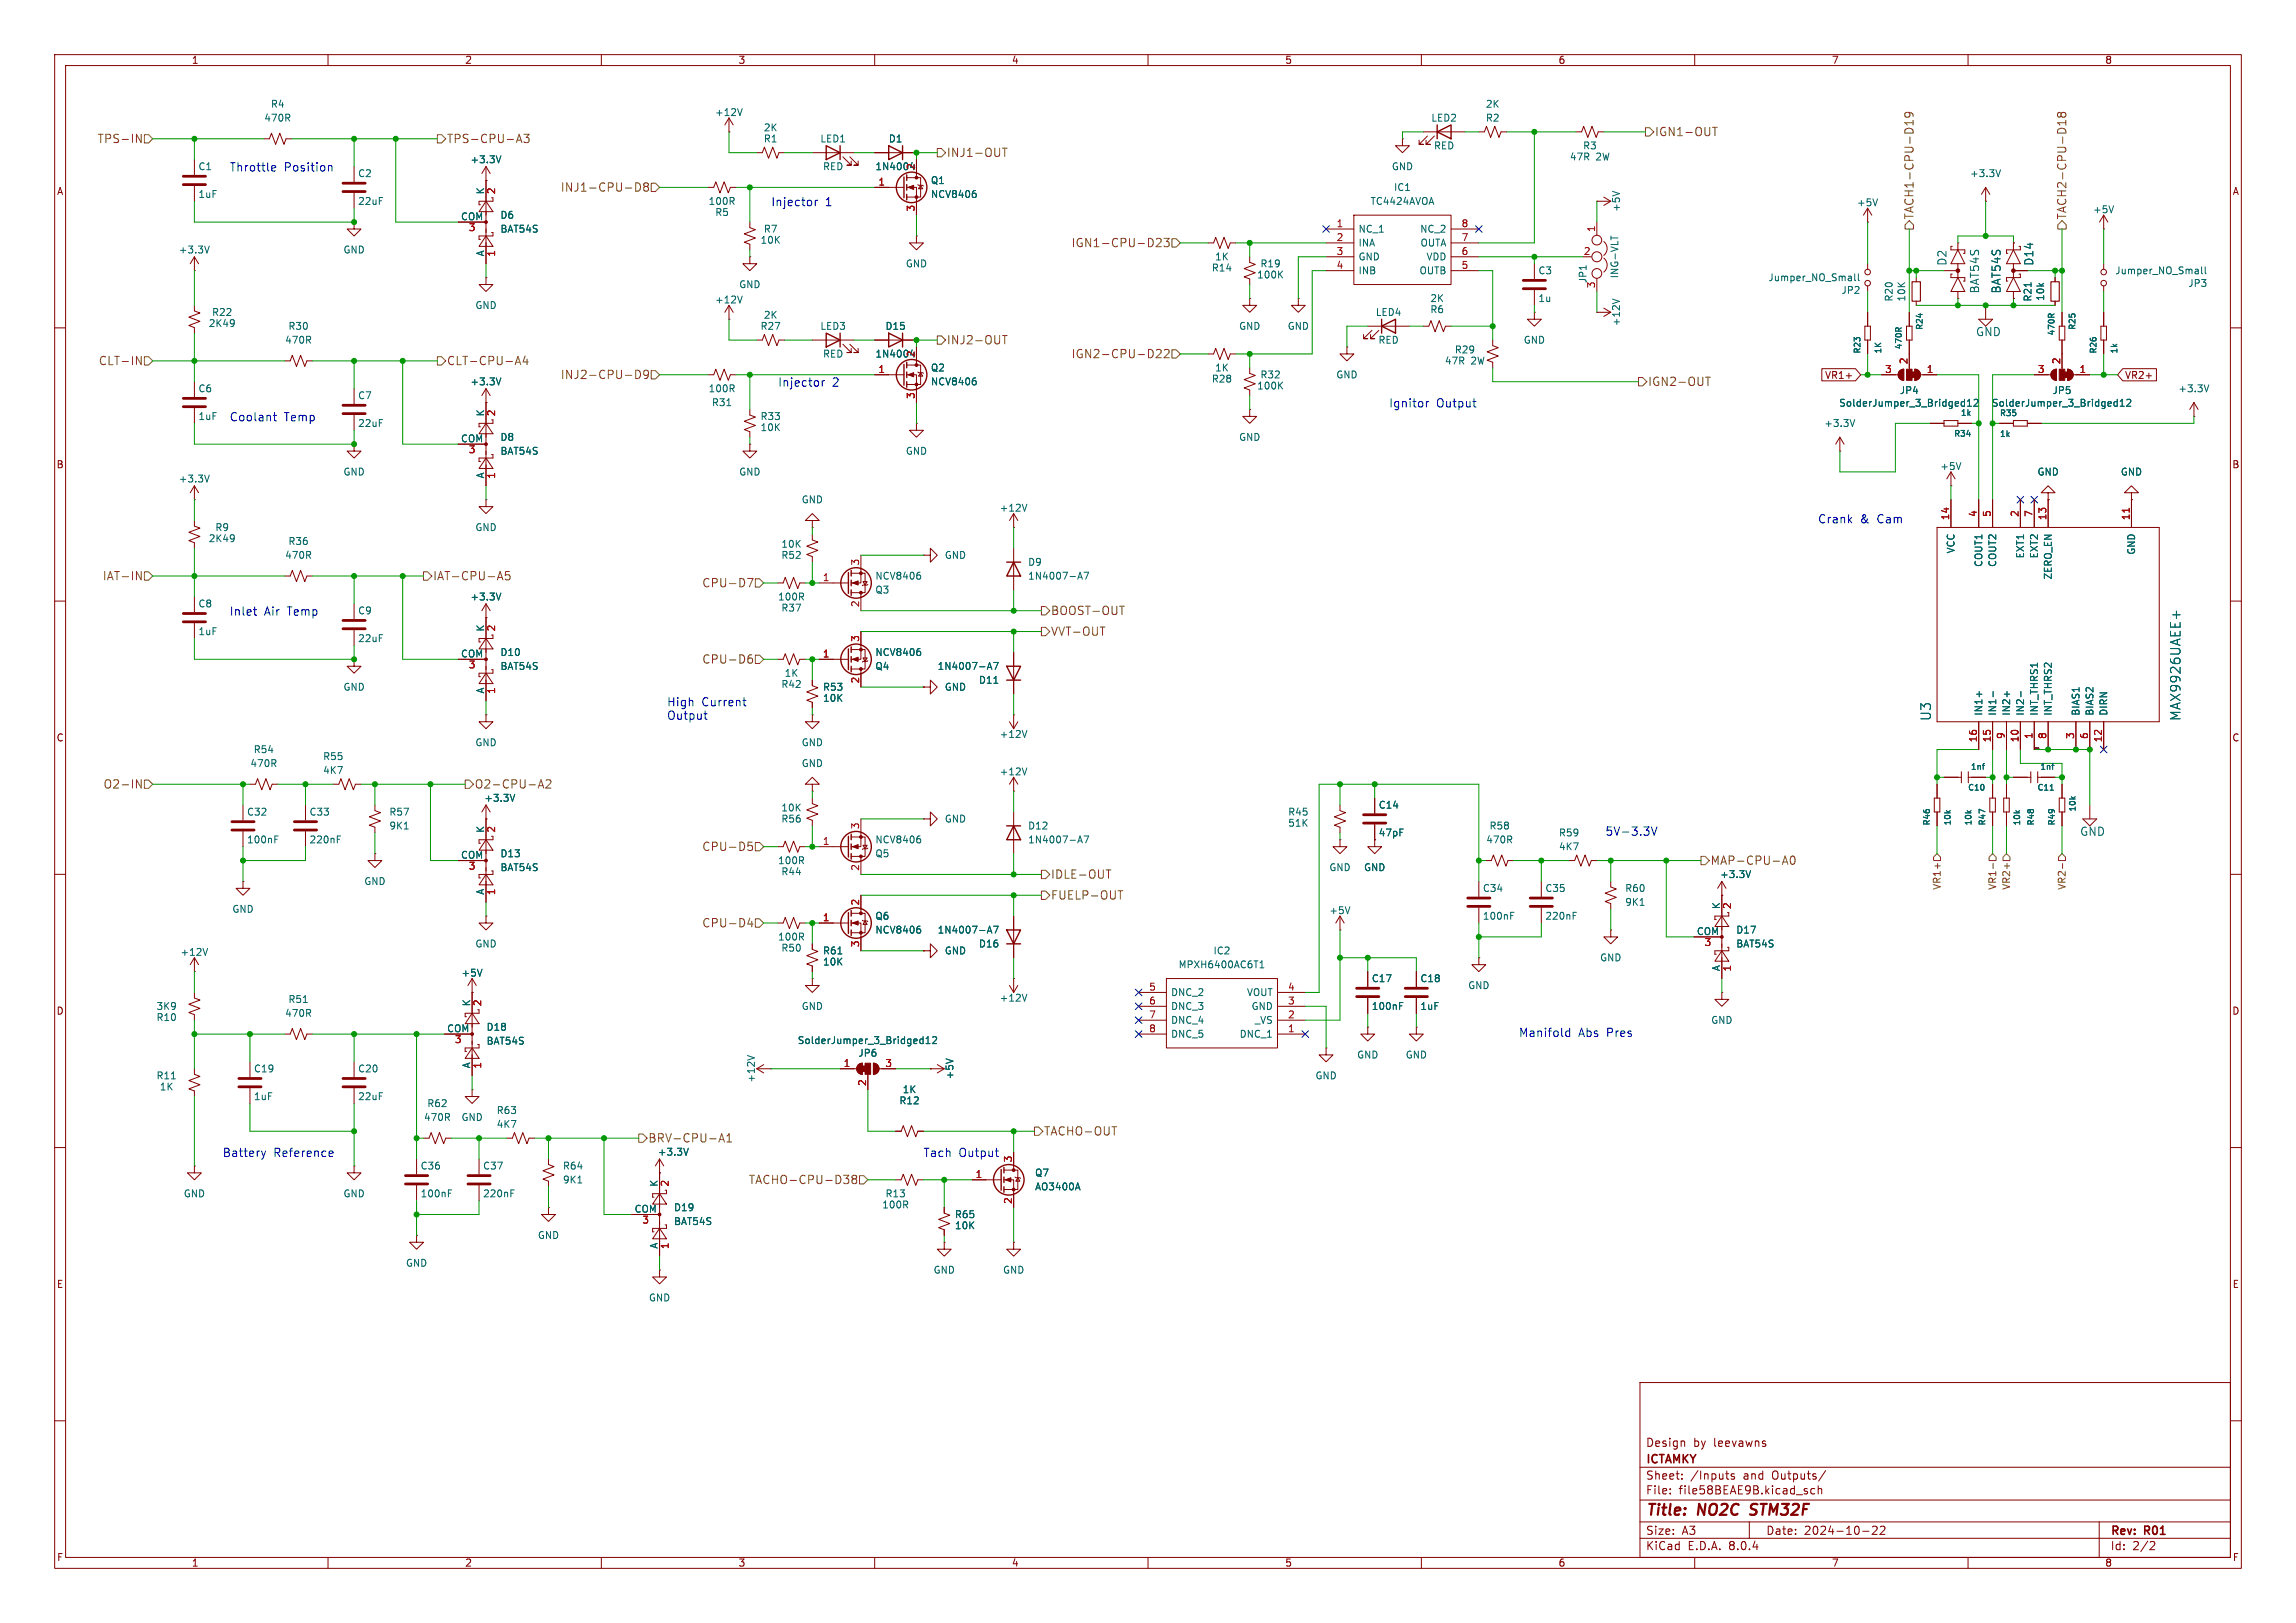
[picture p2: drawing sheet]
<svg xmlns="http://www.w3.org/2000/svg" width="420mm" height="297mm" viewBox="0 0 420 297" stroke-linecap="round" stroke-linejoin="round" font-family="sans-serif">
<defs><g id="words">
<g font-size="2.8" fill="#840000">
<text x="301" y="277.9">Title:</text>
<text x="310.6" y="277.9">NO2C</text>
<text x="321.1" y="277.9">STM32F</text>
</g>
<g font-size="2.4" fill="#006464">
<text x="353.4" y="132" transform="rotate(-90 353.4 132)">U3</text>
<text x="399.1" y="132" transform="rotate(-90 399.1 132)">MAX9926UAEE+</text>
</g>
<g font-size="2.1" fill="#725600">
<text x="17.8" y="26.4">TPS-IN</text>
<text x="81.7" y="26.4">TPS-CPU-A3</text>
<text x="173.1" y="28.9">INJ1-OUT</text>
<text x="302.6" y="25.1">IGN1-OUT</text>
<text x="102.5" y="35.3">INJ1-CPU-D8</text>
<text x="350.2" y="40.3" transform="rotate(-90 350.2 40.3)">TACH1-CPU-D19</text>
<text x="378.2" y="40.3" transform="rotate(-90 378.2 40.3)">TACH2-CPU-D18</text>
<text x="196" y="45.4">IGN1-CPU-D23</text>
<text x="173.1" y="63.2">INJ2-OUT</text>
<text x="196" y="65.8">IGN2-CPU-D22</text>
<text x="18" y="67">CLT-IN</text>
<text x="81.7" y="67">CLT-CPU-A4</text>
<text x="102.5" y="69.6">INJ2-CPU-D9</text>
<text x="301.4" y="70.8">IGN2-OUT</text>
<text x="18.7" y="106.4">IAT-IN</text>
<text x="79.1" y="106.4">IAT-CPU-A5</text>
<text x="128.4" y="107.7">CPU-D7</text>
<text x="192.1" y="112.8">BOOST-OUT</text>
<text x="192.1" y="116.6">VVT-OUT</text>
<text x="128.4" y="121.6">CPU-D6</text>
<text x="18.9" y="144.5">O2-IN</text>
<text x="86.7" y="144.5">O2-CPU-A2</text>
<text x="128.4" y="155.9">CPU-D5</text>
<text x="192.1" y="161">IDLE-OUT</text>
<text x="312.8" y="158.5">MAP-CPU-A0</text>
<text x="192.1" y="164.8">FUELP-OUT</text>
<text x="128.4" y="169.9">CPU-D4</text>
<text x="118.5" y="209.3">BRV-CPU-A1</text>
<text x="190.9" y="208">TACHO-OUT</text>
<text x="136.9" y="216.9">TACHO-CPU-D38</text>
</g>
<g font-size="2.1" fill="#0000c2">
<text x="41.9" y="31.5">Throttle</text>
<text x="51.9" y="31.5">Position</text>
<text x="141" y="37.9">Injector</text>
<text x="150.9" y="37.9">1</text>
<text x="142.2" y="70.9">Injector</text>
<text x="152.2" y="70.9">2</text>
<text x="41.9" y="77.2">Coolant</text>
<text x="51.9" y="77.2">Temp</text>
<text x="254" y="74.7">Ignitor</text>
<text x="262.7" y="74.7">Output</text>
<text x="332.5" y="96">Crank</text>
<text x="340.3" y="96">&amp;</text>
<text x="343.5" y="96">Cam</text>
<text x="41.9" y="112.8">Inlet</text>
<text x="48.3" y="112.8">Air</text>
<text x="52.6" y="112.8">Temp</text>
<text x="121.9" y="129.4">High</text>
<text x="121.9" y="131.8">Output</text>
<text x="128.3" y="129.4">Current</text>
<text x="293.6" y="153.1">5V-3.3V</text>
<text x="277.8" y="190">Manifold</text>
<text x="288.7" y="190">Abs</text>
<text x="294" y="190">Pres</text>
<text x="40.6" y="211.8">Battery</text>
<text x="50" y="211.8">Reference</text>
<text x="168.9" y="211.8">Tach</text>
<text x="175.4" y="211.8">Output</text>
</g>
<g font-size="2.1" fill="#006464">
<text x="356.3" y="48.7" transform="rotate(-90 356.3 48.7)">D2</text>
<text x="362.2" y="53.8" transform="rotate(-90 362.2 53.8)">BAT54S</text>
<text x="366.2" y="53.8" transform="rotate(-90 366.2 53.8)">BAT54S</text>
<text x="372.1" y="48.7" transform="rotate(-90 372.1 48.7)">D14</text>
<text x="361.4" y="61.7">GND</text>
<text x="380.4" y="153.2">GND</text>
</g>
<g font-size="2.1" fill="#840000">
<text x="301" y="268.2">ICTAMKY</text>
<text x="301" y="265">Design</text>
<text x="309.7" y="265">by</text>
<text x="313.5" y="265">leevawns</text>
<text x="301" y="273.7">File:</text>
<text x="301" y="271">Sheet:</text>
<text x="307.1" y="273.7">file58BEAE9B.kicad_sch</text>
<text x="309.2" y="271">/Inputs</text>
<text x="318.9" y="271">and</text>
<text x="324.3" y="271">Outputs/</text>
<text x="301" y="281.1">Size:</text>
<text x="307.6" y="281.1">A3</text>
<text x="323" y="281.1">Date:</text>
<text x="330" y="281.1">2024-10-22</text>
<text x="386" y="281.3">Rev:</text>
<text x="392.4" y="281.3">R01</text>
<text x="301" y="283.9">KiCad</text>
<text x="308.7" y="283.9">E.D.A.</text>
<text x="316.3" y="283.9">8.0.4</text>
<text x="386" y="283.9">Id:</text>
<text x="390.1" y="283.9">2/2</text>
</g>
<g font-size="1.8" fill="#840000">
<text x="35" y="11.9">1</text>
<text x="85" y="11.9">2</text>
<text x="135" y="11.9">3</text>
<text x="185" y="11.9">4</text>
<text x="235" y="11.9">5</text>
<text x="285" y="11.9">6</text>
<text x="335" y="11.9">7</text>
<text x="385" y="11.9">8</text>
<text x="10.3" y="35.9">A</text>
<text x="408.3" y="35.9">A</text>
<text x="333.7" y="69.5">VR1+</text>
<text x="388.6" y="69.5">VR2+</text>
<text x="10.3" y="85.9">B</text>
<text x="408.2" y="85.9">B</text>
<text x="10.3" y="135.9">C</text>
<text x="408.2" y="135.9">C</text>
<text x="10.3" y="185.9">D</text>
<text x="408.2" y="185.9">D</text>
<text x="10.3" y="235.9">E</text>
<text x="408.3" y="235.9">E</text>
<text x="10.3" y="285.9">F</text>
<text x="35" y="286.9">1</text>
<text x="85" y="286.9">2</text>
<text x="135" y="286.9">3</text>
<text x="185" y="286.9">4</text>
<text x="235" y="286.9">5</text>
<text x="285" y="286.9">6</text>
<text x="335" y="286.9">7</text>
<text x="385" y="286.9">8</text>
<text x="408.3" y="285.9">F</text>
</g>
<g font-size="1.8" fill="#006464">
<text x="48.2" y="22.5">470R</text>
<text x="49.5" y="19.9">R4</text>
<text x="130.7" y="21.4">+12V</text>
<text x="261.7" y="22.5">LED2</text>
<text x="271.7" y="22.5">R2</text>
<text x="271.7" y="19.9">2K</text>
<text x="139.6" y="26.3">R1</text>
<text x="139.6" y="24.2">2K</text>
<text x="150" y="26.3">LED1</text>
<text x="162.5" y="26.3">D1</text>
<text x="262.2" y="27.5">RED</text>
<text x="287.1" y="29.6">47R</text>
<text x="289.5" y="27.5">R3</text>
<text x="291.9" y="29.6">2W</text>
<text x="36.2" y="31.3">C1</text>
<text x="65.4" y="32.6">C2</text>
<text x="86" y="30.1">+3.3V</text>
<text x="88.6" y="35.7" transform="rotate(-90 88.6 35.7)">K</text>
<text x="150.5" y="31.3">RED</text>
<text x="160" y="31.3">1N4004</text>
<text x="170.2" y="33.9">Q1</text>
<text x="254.5" y="31.3">GND</text>
<text x="254.9" y="35.2">IC1</text>
<text x="360.3" y="32.6">+3.3V</text>
<text x="36.2" y="36.4">1uF</text>
<text x="65.4" y="37.7">22uF</text>
<text x="84.2" y="40.4">COM</text>
<text x="91.4" y="40.2">D6</text>
<text x="129.5" y="37.7">100R</text>
<text x="130.7" y="39.7">R5</text>
<text x="170.2" y="36.4">NCV8406</text>
<text x="250.6" y="37.7">TC4424AVOA</text>
<text x="296.5" y="38.9" transform="rotate(-90 296.5 38.9)">+5V</text>
<text x="339.6" y="37.9">+5V</text>
<text x="382.8" y="39.2">+5V</text>
<text x="32.6" y="46.6">+3.3V</text>
<text x="62.7" y="46.6">GND</text>
<text x="88.6" y="47" transform="rotate(-90 88.6 47)">A</text>
<text x="91.4" y="42.8">BAT54S</text>
<text x="139" y="44.8">10K</text>
<text x="139.6" y="42.8">R7</text>
<text x="222.2" y="47.9">1K</text>
<text x="248.4" y="42.8">NC_1</text>
<text x="248.4" y="45.3">INA</text>
<text x="248.4" y="47.9">GND</text>
<text x="259.7" y="42.8">NC_2</text>
<text x="259.7" y="45.3">OUTA</text>
<text x="260.8" y="47.9">VDD</text>
<text x="135.1" y="52.9">GND</text>
<text x="165.6" y="49.1">GND</text>
<text x="221.6" y="49.9">R14</text>
<text x="229.9" y="51.2">100K</text>
<text x="230.5" y="49.1">R19</text>
<text x="248.4" y="50.4">INB</text>
<text x="259.6" y="50.4">OUTB</text>
<text x="281.3" y="50.4">C3</text>
<text x="290.4" y="51.9" transform="rotate(-90 290.4 51.9)">JP1</text>
<text x="291.8" y="52.8" transform="rotate(-90 291.8 52.8)">3</text>
<text x="296.2" y="51" transform="rotate(-90 296.2 51)">ING-VLT</text>
<text x="323.4" y="51.7">Jumper_NO_Small</text>
<text x="336.8" y="54">JP2</text>
<text x="386.8" y="50.4">Jumper_NO_Small</text>
<text x="400.2" y="52.7">JP3</text>
<text x="38.7" y="58">R22</text>
<text x="86.9" y="56.7">GND</text>
<text x="130.7" y="55.7">+12V</text>
<text x="139.6" y="58.5">2K</text>
<text x="251.6" y="58">LED4</text>
<text x="261.5" y="57.5">R6</text>
<text x="261.5" y="55.5">2K</text>
<text x="281.3" y="55.5">1u</text>
<text x="296.5" y="59.8" transform="rotate(-90 296.5 59.8)">+12V</text>
<text x="346.4" y="55.3" transform="rotate(-90 346.4 55.3)">R20</text>
<text x="348.7" y="55.3" transform="rotate(-90 348.7 55.3)">10K</text>
<text x="371.8" y="55.3" transform="rotate(-90 371.8 55.3)">R21</text>
<text x="374.1" y="55.2" transform="rotate(-90 374.1 55.2)">10k</text>
<text x="38.1" y="60">2K49</text>
<text x="52.1" y="63.1">470R</text>
<text x="52.7" y="60.6">R30</text>
<text x="139" y="60.6">R27</text>
<text x="150" y="60.6">LED3</text>
<text x="150.5" y="65.6">RED</text>
<text x="160" y="65.6">1N4004</text>
<text x="161.9" y="60.6">D15</text>
<text x="226.6" y="60.6">GND</text>
<text x="235.5" y="60.6">GND</text>
<text x="252.1" y="63.1">RED</text>
<text x="266" y="64.9">R29</text>
<text x="278.6" y="63.1">GND</text>
<text x="36.2" y="72">C6</text>
<text x="86" y="70.7">+3.3V</text>
<text x="129.5" y="72">100R</text>
<text x="170.2" y="70.7">NCV8406</text>
<text x="170.2" y="68.2">Q2</text>
<text x="221.6" y="70.2">R28</text>
<text x="222.2" y="68.2">1K</text>
<text x="229.9" y="71.5">100K</text>
<text x="230.5" y="69.4">R32</text>
<text x="244.3" y="69.4">GND</text>
<text x="264.2" y="66.9">47R</text>
<text x="269.1" y="66.9">2W</text>
<text x="398.4" y="72">+3.3V</text>
<text x="36.2" y="77.1">1uF</text>
<text x="65.4" y="73.3">C7</text>
<text x="88.6" y="76.3" transform="rotate(-90 88.6 76.3)">K</text>
<text x="130.1" y="74.5">R31</text>
<text x="139" y="77.1">R33</text>
<text x="336.3" y="74.6">SolderJumper_3_Bridged12</text>
<text x="347.4" y="72.3">JP4</text>
<text x="364.3" y="74.6">SolderJumper_3_Bridged12</text>
<text x="375.4" y="72.3">JP5</text>
<text x="65.4" y="78.3">22uF</text>
<text x="84.2" y="81">COM</text>
<text x="91.4" y="80.9">D8</text>
<text x="91.4" y="83.4">BAT54S</text>
<text x="139" y="79.1">10K</text>
<text x="165.6" y="83.4">GND</text>
<text x="226.6" y="80.9">GND</text>
<text x="333.6" y="78.3">+3.3V</text>
<text x="32.6" y="88.5">+3.3V</text>
<text x="62.7" y="87.2">GND</text>
<text x="88.6" y="87.6" transform="rotate(-90 88.6 87.6)">A</text>
<text x="135.1" y="87.2">GND</text>
<text x="354.8" y="86.2">+5V</text>
<text x="372.6" y="87.2">GND</text>
<text x="387.9" y="87.2">GND</text>
<text x="146.6" y="92.3">GND</text>
<text x="182.8" y="93.8">+12V</text>
<text x="38.1" y="99.4">2K49</text>
<text x="39.3" y="97.4">R9</text>
<text x="52.7" y="99.9">R36</text>
<text x="86.9" y="97.4">GND</text>
<text x="142.8" y="100.4">10K</text>
<text x="357.7" y="101.4" transform="rotate(-90 357.7 101.4)">VCC</text>
<text x="390.8" y="101.6" transform="rotate(-90 390.8 101.6)">GND</text>
<text x="52.1" y="102.5">470R</text>
<text x="142.8" y="102.5">R52</text>
<text x="160" y="106.3">NCV8406</text>
<text x="172.7" y="102.5">GND</text>
<text x="188" y="103.7">D9</text>
<text x="188" y="106.3">1N4007-A7</text>
<text x="362.8" y="103.8" transform="rotate(-90 362.8 103.8)">COUT1</text>
<text x="365.4" y="103.8" transform="rotate(-90 365.4 103.8)">COUT2</text>
<text x="370.4" y="102.3" transform="rotate(-90 370.4 102.3)">EXT1</text>
<text x="373" y="102.3" transform="rotate(-90 373 102.3)">EXT2</text>
<text x="375.5" y="106.1" transform="rotate(-90 375.5 106.1)">ZERO_EN</text>
<text x="36.2" y="111.4">C8</text>
<text x="65.4" y="112.6">C9</text>
<text x="86" y="110.1">+3.3V</text>
<text x="142.2" y="110.1">100R</text>
<text x="142.8" y="112.1">R37</text>
<text x="160" y="108.8">Q3</text>
<text x="36.2" y="116.4">1uF</text>
<text x="65.4" y="117.7">22uF</text>
<text x="88.6" y="115.7" transform="rotate(-90 88.6 115.7)">K</text>
<text x="84.2" y="120.4">COM</text>
<text x="91.4" y="122.8">BAT54S</text>
<text x="91.4" y="120.2">D10</text>
<text x="143.4" y="124.1">1K</text>
<text x="160" y="120.2">NCV8406</text>
<text x="160" y="122.8">Q4</text>
<text x="171.4" y="122.8">1N4007-A7</text>
<text x="179" y="125.3">D11</text>
<text x="62.7" y="126.6">GND</text>
<text x="88.6" y="127" transform="rotate(-90 88.6 127)">A</text>
<text x="142.8" y="126.1">R42</text>
<text x="150.5" y="126.6">R53</text>
<text x="150.5" y="128.6">10K</text>
<text x="172.7" y="126.6">GND</text>
<text x="362.8" y="131.1" transform="rotate(-90 362.8 131.1)">IN1+</text>
<text x="365.4" y="131.1" transform="rotate(-90 365.4 131.1)">IN1-</text>
<text x="367.9" y="131.1" transform="rotate(-90 367.9 131.1)">IN2+</text>
<text x="370.4" y="131.1" transform="rotate(-90 370.4 131.1)">IN2-</text>
<text x="373" y="131.1" transform="rotate(-90 373 131.1)">INT_THRS1</text>
<text x="375.5" y="131.1" transform="rotate(-90 375.5 131.1)">INT_THRS2</text>
<text x="380.6" y="131.1" transform="rotate(-90 380.6 131.1)">BIAS1</text>
<text x="383.1" y="131.1" transform="rotate(-90 383.1 131.1)">BIAS2</text>
<text x="385.7" y="131.1" transform="rotate(-90 385.7 131.1)">DIRN</text>
<text x="86.9" y="136.8">GND</text>
<text x="146.6" y="136.8">GND</text>
<text x="182.8" y="135.2">+12V</text>
<text x="45.7" y="140.6">470R</text>
<text x="46.3" y="138">R54</text>
<text x="59" y="139.3">R55</text>
<text x="59" y="141.8">4K7</text>
<text x="146.6" y="140.6">GND</text>
<text x="182.8" y="142.1">+12V</text>
<text x="45.1" y="149.5">C32</text>
<text x="56.5" y="149.5">C33</text>
<text x="71.1" y="149.5">R57</text>
<text x="88.5" y="146.9">+3.3V</text>
<text x="142.8" y="148.7">10K</text>
<text x="235.5" y="149.5">R45</text>
<text x="252.1" y="148.2">C14</text>
<text x="45.1" y="154.5">100nF</text>
<text x="56.5" y="154.5">220nF</text>
<text x="71.1" y="152">9K1</text>
<text x="88.6" y="152.5" transform="rotate(-90 88.6 152.5)">K</text>
<text x="142.8" y="150.7">R56</text>
<text x="160" y="154.5">NCV8406</text>
<text x="172.7" y="150.7">GND</text>
<text x="188" y="154.5">1N4007-A7</text>
<text x="188" y="152">D12</text>
<text x="235.5" y="151.5">51K</text>
<text x="252.1" y="153.3">47pF</text>
<text x="271.8" y="154.5">470R</text>
<text x="272.4" y="152">R58</text>
<text x="285.1" y="153.3">R59</text>
<text x="285.1" y="155.8">4K7</text>
<text x="84.2" y="157.2">COM</text>
<text x="91.4" y="159.6">BAT54S</text>
<text x="91.4" y="157.1">D13</text>
<text x="142.2" y="158.3">100R</text>
<text x="142.8" y="160.4">R44</text>
<text x="160" y="157.1">Q5</text>
<text x="243.1" y="159.6">GND</text>
<text x="249.4" y="159.6">GND</text>
<text x="314.6" y="160.9">+3.3V</text>
<text x="42.4" y="167.2">GND</text>
<text x="66.5" y="162.2">GND</text>
<text x="88.6" y="163.8" transform="rotate(-90 88.6 163.8)">A</text>
<text x="243.1" y="167.5">+5V</text>
<text x="271.2" y="163.4">C34</text>
<text x="282.6" y="163.4">C35</text>
<text x="297.2" y="163.4">R60</text>
<text x="297.2" y="166">9K1</text>
<text x="314.7" y="166.5" transform="rotate(-90 314.7 166.5)">K</text>
<text x="86.9" y="173.6">GND</text>
<text x="142.2" y="172.3">100R</text>
<text x="160" y="171">NCV8406</text>
<text x="160" y="168.5">Q6</text>
<text x="171.4" y="171">1N4007-A7</text>
<text x="179" y="173.6">D16</text>
<text x="271.2" y="168.5">100nF</text>
<text x="282.6" y="168.5">220nF</text>
<text x="310.3" y="171.2">COM</text>
<text x="317.5" y="171">D17</text>
<text x="317.5" y="173.6">BAT54S</text>
<text x="32.9" y="175.1">+12V</text>
<text x="84.3" y="178.9">+5V</text>
<text x="142.8" y="174.3">R50</text>
<text x="150.5" y="174.9">R61</text>
<text x="150.5" y="176.9">10K</text>
<text x="172.7" y="174.9">GND</text>
<text x="215.5" y="177.4">MPXH6400AC6T1</text>
<text x="221.9" y="174.9">IC2</text>
<text x="250.8" y="179.9">C17</text>
<text x="259.7" y="179.9">C18</text>
<text x="292.6" y="176.1">GND</text>
<text x="314.7" y="177.8" transform="rotate(-90 314.7 177.8)">A</text>
<text x="28.5" y="185">3K9</text>
<text x="52.7" y="183.7">R51</text>
<text x="86.1" y="184.3" transform="rotate(-90 86.1 184.3)">K</text>
<text x="146.6" y="185">GND</text>
<text x="182.8" y="183.5">+12V</text>
<text x="214.1" y="182.5">DNC_2</text>
<text x="214.1" y="185">DNC_3</text>
<text x="228" y="182.5">VOUT</text>
<text x="228.8" y="185">GND</text>
<text x="250.8" y="185">100nF</text>
<text x="259.7" y="185">1uF</text>
<text x="268.5" y="181.2">GND</text>
<text x="28.5" y="187">R10</text>
<text x="52.1" y="186.3">470R</text>
<text x="81.7" y="189">COM</text>
<text x="88.9" y="191.4">BAT54S</text>
<text x="88.9" y="188.8">D18</text>
<text x="145.8" y="191.3">SolderJumper_3_Bridged12</text>
<text x="214.1" y="187.6">DNC_4</text>
<text x="214.1" y="190.1">DNC_5</text>
<text x="226.7" y="190.1">DNC_1</text>
<text x="229.4" y="187.6">_VS</text>
<text x="312.9" y="187.6">GND</text>
<text x="28.5" y="197.7">R11</text>
<text x="46.4" y="196.4">C19</text>
<text x="65.4" y="196.4">C20</text>
<text x="86.1" y="195.6" transform="rotate(-90 86.1 195.6)">A</text>
<text x="156.9" y="193.6">JP6</text>
<text x="174.6" y="197.6" transform="rotate(-90 174.6 197.6)">+5V</text>
<text x="240.5" y="197.7">GND</text>
<text x="248.2" y="193.9">GND</text>
<text x="257" y="193.9">GND</text>
<text x="29.1" y="199.7">1K</text>
<text x="46.4" y="201.5">1uF</text>
<text x="65.4" y="201.5">22uF</text>
<text x="78.1" y="202.8">R62</text>
<text x="138.3" y="198.2" transform="rotate(-90 138.3 198.2)">+12V</text>
<text x="164.4" y="202.3">R12</text>
<text x="165" y="200.3">1K</text>
<text x="77.5" y="205.3">470R</text>
<text x="84.3" y="205.3">GND</text>
<text x="90.8" y="204.1">R63</text>
<text x="90.8" y="206.6">4K7</text>
<text x="76.8" y="214.2">C36</text>
<text x="88.3" y="214.2">C37</text>
<text x="102.9" y="214.2">R64</text>
<text x="120.2" y="211.7">+3.3V</text>
<text x="189.2" y="215.5">Q7</text>
<text x="33.5" y="219.3">GND</text>
<text x="62.7" y="219.3">GND</text>
<text x="76.8" y="219.3">100nF</text>
<text x="88.3" y="219.3">220nF</text>
<text x="102.9" y="216.8">9K1</text>
<text x="116" y="222">COM</text>
<text x="120.4" y="217.3" transform="rotate(-90 120.4 217.3)">K</text>
<text x="123.2" y="221.8">D19</text>
<text x="161.3" y="221.3">100R</text>
<text x="161.9" y="219.3">R13</text>
<text x="189.2" y="218">AO3400A</text>
<text x="98.3" y="226.9">GND</text>
<text x="123.2" y="224.4">BAT54S</text>
<text x="174.6" y="223.1">R65</text>
<text x="174.6" y="225.1">10K</text>
<text x="74.2" y="232">GND</text>
<text x="120.4" y="228.6" transform="rotate(-90 120.4 228.6)">A</text>
<text x="170.7" y="233.3">GND</text>
<text x="183.4" y="233.3">GND</text>
<text x="118.6" y="238.4">GND</text>
</g>
<g font-size="1.8" fill="#a90000">
<text x="90.9" y="35.6" transform="rotate(-90 90.9 35.6)">2</text>
<text x="160.6" y="34">1</text>
<text x="167.4" y="31.2" transform="rotate(-90 167.4 31.2)">2</text>
<text x="167.4" y="38.8" transform="rotate(-90 167.4 38.8)">3</text>
<text x="244.4" y="41.7">1</text>
<text x="267.3" y="41.7">8</text>
<text x="85.7" y="42.6">3</text>
<text x="90.9" y="47.1" transform="rotate(-90 90.9 47.1)">1</text>
<text x="244.4" y="44.2">2</text>
<text x="244.4" y="46.7">3</text>
<text x="267.3" y="46.7">6</text>
<text x="267.3" y="44.2">7</text>
<text x="289.6" y="46.7">2</text>
<text x="291.8" y="42.6" transform="rotate(-90 291.8 42.6)">1</text>
<text x="244.4" y="49.3">4</text>
<text x="267.3" y="49.3">5</text>
<text x="167.4" y="65.5" transform="rotate(-90 167.4 65.5)">2</text>
<text x="160.6" y="68.3">1</text>
<text x="344.7" y="68.3">3</text>
<text x="349" y="66.7" transform="rotate(-90 349 66.7)">2</text>
<text x="352.4" y="68.3">1</text>
<text x="372.7" y="68.3">3</text>
<text x="376.9" y="66.7" transform="rotate(-90 376.9 66.7)">2</text>
<text x="380.3" y="68.3">1</text>
<text x="90.9" y="76.3" transform="rotate(-90 90.9 76.3)">2</text>
<text x="167.4" y="73.1" transform="rotate(-90 167.4 73.1)">3</text>
<text x="85.7" y="83.3">3</text>
<text x="90.9" y="87.7" transform="rotate(-90 90.9 87.7)">1</text>
<text x="356.6" y="95.3" transform="rotate(-90 356.6 95.3)">14</text>
<text x="361.7" y="94.7" transform="rotate(-90 361.7 94.7)">4</text>
<text x="364.2" y="94.7" transform="rotate(-90 364.2 94.7)">5</text>
<text x="369.3" y="94.7" transform="rotate(-90 369.3 94.7)">2</text>
<text x="371.9" y="94.7" transform="rotate(-90 371.9 94.7)">7</text>
<text x="374.4" y="95.3" transform="rotate(-90 374.4 95.3)">13</text>
<text x="389.6" y="95.3" transform="rotate(-90 389.6 95.3)">11</text>
<text x="150.4" y="106.4">1</text>
<text x="157.2" y="103.6" transform="rotate(-90 157.2 103.6)">3</text>
<text x="157.2" y="111.2" transform="rotate(-90 157.2 111.2)">2</text>
<text x="90.9" y="115.6" transform="rotate(-90 90.9 115.6)">2</text>
<text x="157.2" y="117.5" transform="rotate(-90 157.2 117.5)">3</text>
<text x="85.7" y="122.6">3</text>
<text x="150.4" y="120.4">1</text>
<text x="157.2" y="125.2" transform="rotate(-90 157.2 125.2)">2</text>
<text x="90.9" y="127.1" transform="rotate(-90 90.9 127.1)">1</text>
<text x="361.7" y="135.9" transform="rotate(-90 361.7 135.9)">16</text>
<text x="364.2" y="135.9" transform="rotate(-90 364.2 135.9)">15</text>
<text x="366.8" y="135.3" transform="rotate(-90 366.8 135.3)">9</text>
<text x="369.3" y="135.9" transform="rotate(-90 369.3 135.9)">10</text>
<text x="371.9" y="135.3" transform="rotate(-90 371.9 135.3)">1</text>
<text x="374.4" y="135.3" transform="rotate(-90 374.4 135.3)">8</text>
<text x="379.5" y="135.3" transform="rotate(-90 379.5 135.3)">3</text>
<text x="382" y="135.3" transform="rotate(-90 382 135.3)">6</text>
<text x="384.6" y="135.9" transform="rotate(-90 384.6 135.9)">12</text>
<text x="90.9" y="152.5" transform="rotate(-90 90.9 152.5)">2</text>
<text x="150.4" y="154.7">1</text>
<text x="157.2" y="151.8" transform="rotate(-90 157.2 151.8)">3</text>
<text x="85.7" y="159.5">3</text>
<text x="157.2" y="159.5" transform="rotate(-90 157.2 159.5)">2</text>
<text x="90.9" y="163.9" transform="rotate(-90 90.9 163.9)">1</text>
<text x="157.2" y="165.8" transform="rotate(-90 157.2 165.8)">2</text>
<text x="316.9" y="166.4" transform="rotate(-90 316.9 166.4)">2</text>
<text x="150.4" y="168.7">1</text>
<text x="157.2" y="173.4" transform="rotate(-90 157.2 173.4)">3</text>
<text x="311.7" y="173.4">3</text>
<text x="316.9" y="177.9" transform="rotate(-90 316.9 177.9)">1</text>
<text x="88.3" y="184.2" transform="rotate(-90 88.3 184.2)">2</text>
<text x="210.1" y="181.4">5</text>
<text x="210.1" y="183.9">6</text>
<text x="235.5" y="183.9">3</text>
<text x="235.5" y="181.4">4</text>
<text x="83.1" y="191.2">3</text>
<text x="210.1" y="186.4">7</text>
<text x="210.1" y="189">8</text>
<text x="235.5" y="189">1</text>
<text x="235.5" y="186.4">2</text>
<text x="88.3" y="195.7" transform="rotate(-90 88.3 195.7)">1</text>
<text x="154.2" y="195.3">1</text>
<text x="161.9" y="195.3">3</text>
<text x="158.5" y="198.8" transform="rotate(-90 158.5 198.8)">2</text>
<text x="178.4" y="215.6">1</text>
<text x="185.2" y="212.8" transform="rotate(-90 185.2 212.8)">3</text>
<text x="122.6" y="217.2" transform="rotate(-90 122.6 217.2)">2</text>
<text x="185.2" y="220.4" transform="rotate(-90 185.2 220.4)">2</text>
<text x="117.4" y="224.2">3</text>
<text x="122.6" y="228.7" transform="rotate(-90 122.6 228.7)">1</text>
</g>
<g font-size="1.8" fill="#725600">
<text x="355.2" y="162.9" transform="rotate(-90 355.2 162.9)">VR1+</text>
<text x="365.4" y="162.9" transform="rotate(-90 365.4 162.9)">VR1-</text>
<text x="367.9" y="162.9" transform="rotate(-90 367.9 162.9)">VR2+</text>
<text x="378.1" y="162.9" transform="rotate(-90 378.1 162.9)">VR2-</text>
</g>
<g font-size="1.5" fill="#006464">
<text x="340.5" y="64.8" transform="rotate(-90 340.5 64.8)">R23</text>
<text x="344.3" y="64.8" transform="rotate(-90 344.3 64.8)">1K</text>
<text x="348.1" y="64" transform="rotate(-90 348.1 64)">470R</text>
<text x="351.9" y="60.5" transform="rotate(-90 351.9 60.5)">R24</text>
<text x="376" y="61.5" transform="rotate(-90 376 61.5)">470R</text>
<text x="379.8" y="60.5" transform="rotate(-90 379.8 60.5)">R25</text>
<text x="383.7" y="64.8" transform="rotate(-90 383.7 64.8)">R26</text>
<text x="387.5" y="64.8" transform="rotate(-90 387.5 64.8)">1k</text>
<text x="358.6" y="76.3">1k</text>
<text x="365.7" y="76.4">R35</text>
<text x="357.4" y="80.1">R34</text>
<text x="365.7" y="80.2">1k</text>
<text x="360.4" y="141.1">1nf</text>
<text x="373.1" y="141.1">1nf</text>
<text x="359.9" y="144.9">C10</text>
<text x="372.6" y="144.9">C11</text>
<text x="379.9" y="148.6" transform="rotate(-90 379.9 148.6)">10k</text>
<text x="353.2" y="151.2" transform="rotate(-90 353.2 151.2)">R46</text>
<text x="357" y="151.2" transform="rotate(-90 357 151.2)">10k</text>
<text x="360.8" y="151.2" transform="rotate(-90 360.8 151.2)">10k</text>
<text x="363.4" y="151.2" transform="rotate(-90 363.4 151.2)">R47</text>
<text x="369.7" y="151.2" transform="rotate(-90 369.7 151.2)">10k</text>
<text x="372.3" y="151.2" transform="rotate(-90 372.3 151.2)">R48</text>
<text x="376.1" y="151.2" transform="rotate(-90 376.1 151.2)">R49</text>
</g>
<text font-size=".4" fill="#0f0f0f" x="372.1" y="137.1">GND</text>
</g></defs>
<g fill="none" stroke="#840000" stroke-width=".18">
<path d="M10 10h400v277h-400zM12 12h396v273h-396zM60 10v2M110 10v2M160 10v2M210 10v2M260 10v2M310 10v2M360 10v2M35.6 29.2v2.8M35.6 34v2.8M48.3 25.4h1l.4-1 .7 2 .8-2 .7 2 .4-1h1"/>
<path d="M64.8 30.5v2.8M64.8 35.3v2.8M88.9 36.8l1.3 1.9h-2.6zM88.9 33h.1M88.9 30.5v17.8M88.9 30.5l-.8 1.3M88.9 30.5l.8 1.3M90.2 36.2v.6h-2.6v.7h.3M129.5 34.3h1.1l.3-1 .8 2 .8-2 .7 2 .4-1h1M133.3 24.1h.1M133.3 21.6v2.5M133.3 21.6l-.7 1.3"/>
<path d="M133.3 21.6l.8 1.3M138.4 27.9h1l.4-1 .8 2.1 .8-2.1 .7 2.1 .4-1.1h1M148.6 27.9h7.6M154.2 28.7l1.5 1.5h-.8h.8v-.7M155.4 28.7l1.6 1.5h-.8h.8v-.7M160 34.3h5.4M160 27.9h7.6M165.9 34.3h1.7v5.1M165.9 32.5h2.5v3.6h-2.5M167.6 29.2v3.3M167.9 33.8l.1 .1h.8l.1 .1M168.4 33.9l.4 .6h-.8z"/>
<path d="M247.6 39.4h17.8v12.7h-17.8zM256.5 25.4v1.3h1.3l-1.3 1.2-1.2-1.2h1.2M256.5 25.4h.1M260.3 24.1h7.7M261.1 24.9l-1.5 1.5h.7h-.7v-.7M262.4 24.9l-1.5 1.5h.7h-.7v-.7M270.5 24.1h1l.4-1 .8 2 .7-2 .8 2 .4-1h1M288.3 24.1h1l.4-1 .7 2 .8-2 .8 2 .4-1h1M292.1 36.8h.1M292.1 36.8h2.5M293.4 36.1l1.2 .7M294.6 36.8l-1.2 .8"/>
<path d="M341.6 38.1l-.7 1.3M341.6 38.1v2.5M341.6 38.1l.8 1.3M363.2 36.8h.1M363.2 34.3v2.5M363.2 34.3l-.7 1.3M363.2 34.3l.8 1.3M384.8 39.4v2.5M384.8 39.4l-.8 1.2M384.8 39.4l.8 1.2M10 60h2M35.6 49.5h.1"/>
<path d="M35.6 55.9v1l1 .4-2.1 .7 2.1 .8-2.1 .8 1.1 .3v1.1M35.6 47v2.5M35.6 47l-.8 1.3M35.6 47l.7 1.3M64.8 40.6v1.3h1.2l-1.2 1.3-1.3-1.3h1.3M64.8 40.6h.1M83.8 40.6h5.1M88.9 43.2l1.3 1.9h-2.6zM88.9 50.8v1.3h1.3l-1.3 1.2-1.3-1.2h1.3M88.9 50.8h.1M89.9 42.5h.3v.7h-2.6v.6h.3M133.3 58.4h.1"/>
<path d="M133.3 55.9l-.7 1.3M133.3 55.9v2.5M133.3 55.9l.8 1.3M137.2 47v1.3h1.2l-1.2 1.2-1.3-1.2h1.3M137.2 47h.1M137.2 40.6v1.1l1 .3-2.1 .8 2.1 .8-2.1 .7 1.1 .4v1M167.6 43.2v1.3h1.3l-1.3 1.2-1.2-1.2h1.2M167.6 43.2h.1M221 44.5h1l.4-1.1 .7 2.1 .8-2.1 .8 2.1 .3-1h1.1M228.6 54.6v1.3h1.3l-1.3 1.3-1.3-1.3h1.3M228.6 54.6h.1M228.6 47v1l1 .4-2 .7 2 .8-2 .8 1 .4v1"/>
<path d="M237.5 54.6v1.3h1.3l-1.3 1.3-1.3-1.3h1.3M237.5 54.6h.1M242.6 49.5h5M242.6 41.9h5M242.6 44.5h5M242.6 47h5M250.2 59.7h7.6M260.3 59.7h1.1l.3-1 .8 2 .8-2 .7 2 .4-1h1M265.4 49.5h5.1M265.4 41.9h5.1M265.4 44.5h5.1M265.4 47h5.1"/>
<path d="M280.7 57.2v1.2h1.2l-1.2 1.3-1.3-1.3h1.3M280.7 57.2h.1M280.7 48.3v2.8M280.7 53.1v2.8M292.1 57.2h.1M292.1 40.6v2.5M292.1 50.9v2.4M292.1 57.2h2.5M293.4 44.2a1.62 1.62 0 0 1 0 2.5M293.4 56.4l1.2 .8M293.4 47.2a1.63 1.63 0 0 1 0 2.6M294.6 57.2l-1.2 .7"/>
<path d="M341.1 59.7h1v2.5h-1zM341.6 40.6h.1M341.6 48.3v1M341.6 52.3v1M341.6 57.2v2.5M348.7 59.7h1.1v2.5h-1.1zM349.2 57.2v2.5M350.5 50.8v.8M350.5 55.1v.8M355.6 49.5h2.5M357.1 50.2h-.2v.6h2.5v.6h-.2M357.1 45.1h-.2v.6h2.5v.7h-.2"/>
<path d="M358.1 54.6h.1M358.1 44.5h.1M358.1 44.5v1.2M358.1 48.3v2.5M358.1 53.3v1.3M358.1 50.8l1.3 2.5h-2.5zM358.1 45.7l1.3 2.6h-2.5zM361.9 58.4h2.6l-1.3 1.3zM363.2 55.9v2.5M368.3 54.6h.1M368.3 44.5h.1M368.3 44.5v1.2"/>
<path d="M368.3 48.3v2.5M368.3 53.3v1.3M368.3 50.8l1.3 2.5h-2.6zM368.3 45.7l1.3 2.6h-2.6zM368.3 49.5h2.5M369.3 50.2h.3v.6h-2.6v.6h.3M369.3 45.1h.3v.6h-2.6v.7h.3M375.9 50.8v.8M375.9 55.1v.8M376.7 59.7h1v2.5h-1zM377.2 57.2v2.5M384.3 59.7h1v2.5h-1z"/>
<path d="M384.8 41.9h.1M384.8 48.3v1M384.8 52.3v1M384.8 57.2v2.5M408 60h2M35.6 69.9v2.7M35.6 74.7v2.8M52.1 66h1l.4-1 .7 2.1 .8-2.1 .8 2.1 .3-1.1h1M64.8 71.1v2.8M64.8 75.9v2.8M88.9 77.5l1.3 1.9h-2.6zM88.9 73.7h.1"/>
<path d="M88.9 71.1v17.8M88.9 71.1l-.8 1.3M88.9 71.1l.8 1.3M90.2 76.8v.7h-2.6v.6h.3M129.5 68.6h1.1l.3-1 .8 2 .8-2 .7 2 .4-1h1M137.2 74.9v1l1 .4-2.1 .8 2.1 .8-2.1 .7 1.1 .4v1M138.4 62.2h1l.4-1 .8 2 .8-2 .7 2 .4-1h1M148.6 62.2h7.6M154.2 63l1.5 1.5h-.8h.8v-.7M155.4 63l1.6 1.5h-.8h.8v-.7M160 68.6h5.4M160 62.2h7.6"/>
<path d="M165.9 68.6h1.7v5.1M165.9 66.8h2.5v3.6h-2.5M167.6 77.5v1.2h1.3l-1.3 1.3-1.2-1.3h1.2M167.6 77.5h.1M167.6 63.5v3.3M167.9 68.1l.1 .1h.8l.1 .1M168.4 68.2l.4 .6h-.8zM221 64.8h1l.4-1 .7 2 .8-2 .8 2 .3-1h1.1M228.6 74.9v1.3h1.3l-1.3 1.3-1.3-1.3h1.3M228.6 74.9h.1M228.6 67.3v1l1 .4-2 .8 2 .7-2 .8 1 .4v1M246.4 63.5v1.3h1.2l-1.2 1.2-1.3-1.2h1.3"/>
<path d="M246.4 63.5h.1M251 60.5l-1.6 1.5h.8h-.8v-.8M252.2 60.5l-1.5 1.5h.8h-.8v-.8M273 62.2v1l1.1 .4-2.1 .8 2.1 .8-2.1 .7 1 .4v1M333.3 67.5h6.1l1 1.1-1 1.1h-6.1zM341.6 62.2v2.6M344.2 68.6h3M347.5 67.9l.7-.3v2a1.02 1.02 0 0 1-.9-.6 1.02 1.02 0 0 1 .2-1.1zM349.2 62.2v5.4M350.3 67.6a1.02 1.02 0 0 1 1 1 1.02 1.02 0 0 1-1 1zM351.3 68.6h3M353.1 77.5h2.5"/>
<path d="M355.6 77h2.5v1h-2.5zM358.1 77.5h2.6M365.8 77.5h2.5M368.3 77h2.5v1h-2.5zM370.8 77.5h2.6M372.1 68.6h3.1M375.5 67.9l.7-.3v2a1.02 1.02 0 0 1-1-.6 1.02 1.02 0 0 1 .3-1.1zM377.2 62.2v5.4M378.2 67.6a1.02 1.02 0 0 1 1 1 1.02 1.02 0 0 1-1 1zM379.2 68.6h3.1M384.8 62.2v2.6M388.3 67.5h6.2v2.2h-6.2l-1-1.1z"/>
<path d="M401.3 76.2h.1M401.3 73.7l-.7 1.2M401.3 73.7v2.5M401.3 73.7l.8 1.2M35.6 95.3v1l1 .3-2.1 .8 2.1 .8-2.1 .7 1.1 .4v1M35.6 91.4h.1M35.6 88.9v2.5M35.6 88.9l-.8 1.3M35.6 88.9l.7 1.3M64.8 81.3v1.3h1.2l-1.2 1.2-1.3-1.2h1.3M64.8 81.3h.1M83.8 81.3h5.1"/>
<path d="M88.9 83.8l1.3 1.9h-2.6zM88.9 91.4v1.3h1.3l-1.3 1.3-1.3-1.3h1.3M88.9 91.4h.1M89.9 83.2h.3v.6h-2.6v.7h.3M137.2 81.3v1.3h1.2l-1.2 1.2-1.3-1.2h1.3M137.2 81.3h.1M148.6 97.8v1l1 .4-2 .7 2 .8-2 .8 1 .4v1M148.6 95.3h1.3l-1.3-1.3-1.3 1.3h1.3v1.2M148.6 96.5h.1M185.4 96.5h.1M185.4 94v2.5M185.4 94l-.7 1.3"/>
<path d="M185.4 94l.8 1.3M336.5 82.6h.1M336.5 80l-.7 1.3M336.5 80v2.6M336.5 80l.8 1.3M354.3 96.5h40.7v35.6h-40.7zM356.9 88.9h.1M356.9 86.4l-.8 1.2M356.9 86.4v2.5M356.9 91.4v5.1M356.9 86.4l.7 1.2M361.9 91.4v5.1"/>
<path d="M364.5 91.4v5.1M369.6 91.4v5.1M372.1 91.4v5.1M374.6 90.2h1.3l-1.3-1.3-1.2 1.3h1.2v1.2M374.6 91.4h.1M374.6 91.4v5.1M389.9 90.2h1.3l-1.3-1.3-1.3 1.3h1.3v1.2M389.9 91.4h.1M389.9 91.4v5.1M10 110h2M35.6 109.2v2.8M35.6 114v2.8"/>
<path d="M52.1 105.4h1l.4-1 .7 2 .8-2 .8 2 .3-1h1M64.8 110.5v2.8M64.8 115.3v2.8M88.9 116.8l1.3 1.9h-2.6zM88.9 113h.1M88.9 110.5v17.8M88.9 110.5l-.8 1.3M88.9 110.5l.8 1.3M90.2 116.2v.6h-2.6v.7h.3M142.2 106.7h1.1l.3-1 .8 2 .8-2 .7 2 .4-1h1M149.9 106.7h5.3M155.7 118.9h2.5v3.5h-2.5"/>
<path d="M155.7 104.9h2.5v3.6h-2.5M157.5 115.6v5.1h-1.8M157.5 101.6v5.1h-1.8M157.5 108.5v3.3M157.9 106.4h.7l-.4 .7zM158.7 106.9l-.1 .2h-.7l-.2 .1M168.9 101.6h1.3v-1.3l1.2 1.3-1.2 1.3v-1.3M168.9 101.6h.1M185.4 100.3v7.7M185.4 119.4v7.6M408 110h2M64.8 120.7v1.2h1.2l-1.2 1.3-1.3-1.3h1.3"/>
<path d="M64.8 120.7h.1M83.8 120.7h5.1M88.9 123.2l1.3 1.9h-2.6zM88.9 130.8v1.3h1.3l-1.3 1.3-1.3-1.3h1.3M88.9 130.8h.1M89.9 122.6h.3v.6h-2.6v.6h.3M142.2 120.7h1.1l.3-1.1 .8 2.1 .8-2.1 .7 2.1 .4-1h1M148.6 124.5v1l1 .4-2 .7 2 .8-2 .7 1 .4v1M148.6 130.8v1.3h1.3l-1.3 1.3-1.3-1.3h1.3M148.6 130.8h.1M149.9 120.7h5.3M157.5 122.4v3.3"/>
<path d="M157.9 120.4h.7l-.4 .6zM158.7 120.9l-.1 .1h-.7l-.2 .2M168.9 125.7h1.3v-1.2l1.2 1.2-1.2 1.3v-1.3M168.9 125.7h.1M184.7 132.1l.7 1.3M185.4 130.8h.1M185.4 130.8v2.6M186.2 132.1l-.8 1.3M361.9 132.1v5.1M364.5 132.1v5.1M367 132.1v5.1M369.6 132.1v5.1"/>
<path d="M372.1 132.1v5.1M374.6 132.1v5.1M379.7 132.1v5.1M382.3 132.1v5.1M384.8 132.1v5.1M10 160h2M44.4 147.3v2.8M44.4 152.1v2.8M45.7 143.5h1l.4-1 .8 2 .7-2 .8 2 .4-1h1M55.9 147.3v2.8M55.9 152.1v2.8M61 143.5h1l.4-1 .7 2 .8-2 .7 2 .4-1h1"/>
<path d="M68.6 156.2v1.3h1.2l-1.2 1.3-1.3-1.3h1.3M68.6 156.2h.1M68.6 147.3v1l1 .4-2 .8 2 .7-2 .8 1 .4v1M83.8 157.5h5.1M88.9 153.7l1.3 1.9h-2.6zM88.9 149.9h.1M88.9 147.3v17.8M88.9 147.3l-.8 1.3M88.9 147.3l.8 1.3M89.9 159.4h.3v.6h-2.6v.7h.3M90.2 153v.7h-2.6v.6h.3M142.2 154.9h1.1l.3-1 .8 2.1 .8-2.1 .7 2.1 .4-1.1h1"/>
<path d="M148.6 146.1v1l1 .3-2 .8 2 .8-2 .7 1 .4v1M148.6 143.5h1.3l-1.3-1.3-1.3 1.3h1.3v1.3M148.6 144.8h.1M149.9 154.9h5.3M155.7 153.2h2.5v3.5h-2.5M157.5 149.9v5h-1.8M157.5 156.7v3.3M157.9 154.7h.7l-.4 .6zM158.7 155.2l-.1 .1h-.7l-.2 .1M168.9 149.9h1.3v-1.3l1.2 1.3-1.2 1.2v-1.2M168.9 149.9h.1M185.4 144.8h.1"/>
<path d="M185.4 142.2v2.6M185.4 148.6v7.6M185.4 142.2l-.7 1.3M185.4 142.2l.8 1.3M245.1 153.7v1.2h1.3l-1.3 1.3-1.3-1.3h1.3M245.1 153.7h.1M245.1 147.3v1l1 .4-2 .8 2 .7-2 .8 1 .4v1M251.5 153.7v1.2h1.2l-1.2 1.3-1.3-1.3h1.3M251.5 153.7h.1M251.5 146.1v2.7M251.5 150.9v2.8M271.8 157.5h1l.4-1 .7 2 .8-2 .8 2 .3-1h1.1"/>
<path d="M287 157.5h1l.4-1 .8 2 .7-2 .8 2 .4-1h1M353.8 146.1h1v2.5h-1zM354.3 143.5v2.6M354.3 148.6v2.5M355.6 142.2h3.2M358.8 141.2v2.1M360 142.2h3.2M360 141.2v2.1M364 146.1h1v2.5h-1zM364.5 143.5v2.6M364.5 148.6v2.5M366.5 146.1h1v2.5h-1z"/>
<path d="M367 143.5v2.6M367 148.6v2.5M368.3 142.2h3.2M371.5 141.2v2.1M372.7 142.2h3.2M372.7 141.2v2.1M376.7 146.1h1v2.5h-1zM377.2 143.5v2.6M377.2 148.6v2.5M381 149.9h2.5l-1.2 1.2zM382.3 147.3v2.6M408 160h2"/>
<path d="M35.6 177.8h.1M35.6 175.3v2.5M35.6 175.3l-.8 1.2M35.6 175.3l.7 1.2M44.4 161.3v1.3h1.3l-1.3 1.2-1.2-1.2h1.2M44.4 161.3h.1M86.4 179.1l-.8 1.2M86.4 179.1v17.8M86.4 179.1l.7 1.2M88.9 167.6v1.3h1.3l-1.3 1.3-1.3-1.3h1.3M88.9 167.6h.1M88.9 160l1.3 1.9h-2.6z"/>
<path d="M142.2 168.9h1.1l.3-1 .8 2 .8-2 .7 2 .4-1h1M148.6 172.7v1l1 .4-2 .8 2 .7-2 .8 1 .4v1M148.6 179.1v1.2h1.3l-1.3 1.3-1.3-1.3h1.3M148.6 179.1h.1M149.9 168.9h5.3M155.7 168.9h1.8v5.1M155.7 167.1h2.5v3.6h-2.5M157.5 163.8v3.3M157.7 168.4l.2 .1h.7l.1 .2M158.2 168.5l.4 .7h-.7zM168.9 174h1.3v-1.3l1.2 1.3-1.2 1.3v-1.3M168.9 174h.1"/>
<path d="M185.4 179.1h.1M185.4 167.6v7.7M185.4 179.1v2.5M213.4 179.1h20.3v12.7h-20.3zM245.1 170.2h.1M245.1 167.6l-.8 1.3M245.1 167.6v2.6M245.1 167.6l.8 1.3M250.2 177.8v2.8M259.1 177.8v2.8M270.5 175.3v1.2h1.3l-1.3 1.3-1.3-1.3h1.3M270.5 175.3h.1"/>
<path d="M270.5 161.3v2.8M270.5 166.1v2.8M281.9 161.3v2.8M281.9 166.1v2.8M294.6 161.3v1l1.1 .4-2.1 .7 2.1 .8-2.1 .8 1 .4v1M294.6 170.2v1.3h1.3l-1.3 1.2-1.2-1.2h1.2M294.6 170.2h.1M309.9 171.5h5.1M315 174l1.2 1.9h-2.5zM315 167.6l1.2 1.9h-2.5zM315 163.8h.1M315 161.3v17.8"/>
<path d="M315 161.3l-.8 1.3M315 161.3l.7 1.3M316 173.4h.2v.6h-2.5v.6h.2M316.2 167v.6h-2.5v.7h.2M35.6 195.6v1l1 .4-2.1 .7 2.1 .8-2.1 .8 1.1 .3v1.1M35.6 181.6v1l1 .4-2.1 .8 2.1 .7-2.1 .8 1.1 .4v1M45.7 194.3v2.8M45.7 199.1v2.8M52.1 189.2h1l.4-1 .7 2 .8-2 .8 2 .3-1h1M64.8 194.3v2.8M64.8 199.1v2.8M81.3 189.2h5.1"/>
<path d="M86.4 199.4v1.3h1.2l-1.2 1.2-1.3-1.2h1.3M86.4 199.4h.1M86.4 181.6h.1M86.4 191.8l1.2 1.9h-2.5zM86.4 185.4l1.2 1.9h-2.5zM87.4 191.1h.2v.7h-2.5v.6h.2M87.6 184.8v.6h-2.5v.7h.2M138.4 195.6h2.6M138.4 195.6l1.3 .7M139.7 194.8l-1.3 .8M141 195.6h.1M153.7 195.6h3"/>
<path d="M157 194.9l.7-.3v2a1.02 1.02 0 0 1-.9-.6 1.02 1.02 0 0 1 .2-1.1zM158.7 196.6v2.8M159.8 194.6a1.02 1.02 0 0 1 1 1 1.02 1.02 0 0 1-1 1zM160.8 195.6h3M170.2 195.6h.1M170.2 195.6h2.5M171.4 194.8l1.3 .8M172.7 195.6l-1.3 .7M184.7 180.3l.7 1.3M186.2 180.3l-.8 1.3M208.3 189.2h5.1M208.3 186.7h5.1"/>
<path d="M208.3 184.2h5.1M208.3 181.6h5.1M233.7 189.2h5.1M233.7 186.7h5.1M233.7 184.2h5.1M233.7 181.6h5.1M242.6 191.8v1.2h1.2l-1.2 1.3-1.3-1.3h1.3M242.6 191.8h.1M250.2 188v1.2h1.3l-1.3 1.3-1.3-1.3h1.3M250.2 188h.1M250.2 182.6v2.8M259.1 188v1.2h1.2l-1.2 1.3-1.3-1.3h1.3"/>
<path d="M259.1 188h.1M259.1 182.6v2.8M315 181.6v1.3h1.2l-1.2 1.3-1.3-1.3h1.3M315 181.6h.1M10 210h2M35.6 213.4v1.2h1.2l-1.2 1.3-1.3-1.3h1.3M35.6 213.4h.1M64.8 213.4v1.2h1.2l-1.2 1.3-1.3-1.3h1.3M64.8 213.4h.1M76.2 212.1v2.8M76.2 216.9v2.8M77.5 208.3h1l.4-1 .7 2 .8-2 .8 2 .3-1h1"/>
<path d="M87.6 212.1v2.8M87.6 216.9v2.8M92.7 208.3h1l.4-1 .8 2 .7-2 .8 2 .4-1h1M100.3 212.1v1l1 .4-2 .7 2 .8-2 .8 1 .4v1M120.6 218.4l1.3 1.9h-2.5zM120.6 214.6h.1M120.6 212.1v17.8M120.6 212.1l-.7 1.3M120.6 212.1l.8 1.3M121.9 217.8v.6h-2.5v.7h.2M163.8 207h1l.4-1 .8 2 .8-2 .7 2 .4-1h1M163.8 215.9h1l.4-1 .8 2 .8-2 .7 2 .4-1h1"/>
<path d="M177.8 215.9h5.3M183.6 215.9h1.8v5.1M183.6 214.1h2.6v3.6h-2.6M185.4 210.8v3.3M185.7 215.4l.1 .1h.8l.1 .1M186.2 215.5l.4 .7h-.8zM408 210h2M76.2 226.1v1.2h1.3l-1.3 1.3-1.3-1.3h1.3M76.2 226.1h.1M100.3 221v1.2h1.3l-1.3 1.3-1.2-1.3h1.2M100.3 221h.1M115.6 222.2h5"/>
<path d="M120.6 224.8l1.3 1.9h-2.5zM120.6 232.4v1.3h1.3l-1.3 1.2-1.2-1.2h1.2M120.6 232.4h.1M121.7 224.2h.2v.6h-2.5v.6h.2M172.7 227.3v1.3h1.3l-1.3 1.3-1.3-1.3h1.3M172.7 227.3h.1M172.7 221v1l1 .4-2 .7 2 .8-2 .8 1 .3v1.1M185.4 227.3v1.3h1.3l-1.3 1.3-1.3-1.3h1.3M185.4 227.3h.1M10 260h2M300 253h108v32h-108zM408 260h2"/>
<path d="M300 278.5h108M300 274.5h108M300 268.5h108M305.5 273.2v.2M305.5 272.5v.1M307.7 270.5v.2M307.7 269.8v.1M307.9 263.7l.3 .2v.8M315.7 269.7h.5M316.1 270.7h.1M317.2 269.8l-.3-.1-.2 .2v.2l.5 .2v.3h-.5M320 278.5v3"/>
<path d="M322.8 264.2l.2 .2-.2 .3M322.8 263.7l.1 .1M331.9 272.5l-.4-.1-.3 .3v.4l.2 .2h.5M332.6 272.5l.2-.1 .4 .1v.9M332.6 271.9v1.5M333.9 269.1l-1.2 1.9M342.5 279.4l.6-.1 .2 .1 .1 .3-1 1.1h1M343.9 279.4l.6-.1 .2 .1 .1 .3-.9 1.1h.9M384 278.5v6.5M60 285v2M110 285v2M160 285v2"/>
<path d="M210 285v2M260 285v2M300 281.5h108M310 285v2M340.7 280.2h1.2M360 285v2M393.5 282.1l.5 .1 .2 .3-1 1.1h1"/>
<circle cx="292.1" cy="50" r=".89"/>
<circle cx="292.1" cy="43.9" r=".89"/>
<circle cx="292.1" cy="47" r=".91"/>
<circle cx="341.6" cy="49.8" r=".51"/>
<circle cx="341.6" cy="51.8" r=".51"/>
<circle cx="384.8" cy="51.8" r=".51"/>
<circle cx="384.8" cy="49.8" r=".51"/>
</g>
<path d="M320.1 277.1l.3 .1M320.4 275.4l-.1 .2v.4" fill="none" stroke="#840000" stroke-width=".4"/>
<g fill="#840000" stroke="#840000" stroke-width=".18">
<path d="M349.8 68.1h.5v1h-.5z"/>
<path d="M350.3 67.6a1.02 1.02 0 0 1 1 1 1.02 1.02 0 0 1-1 1z"/>
<path d="M348.7 67.6h1.1v2h-1.1z"/>
<path d="M347.5 67.9l.7-.3v2a1.02 1.02 0 0 1-.9-.6 1.02 1.02 0 0 1 .2-1.1z"/>
<path d="M377.7 68.1h.5v1h-.5z"/>
<path d="M378.2 67.6a1.02 1.02 0 0 1 1 1 1.02 1.02 0 0 1-1 1z"/>
<path d="M376.7 67.6h1v2h-1z"/>
<path d="M375.5 67.9l.7-.3v2a1.02 1.02 0 0 1-1-.6 1.02 1.02 0 0 1 .3-1.1z"/>
<path d="M156 120.7l1-.4v.7z"/>
<path d="M156 106.7l1-.4v.8z"/>
<path d="M156 168.9l1-.4v.8z"/>
<path d="M166.1 68.6l1-.4v.8z"/>
<path d="M166.1 34.3l1-.4v.8z"/>
<path d="M183.9 215.9l1-.4v.8z"/>
<path d="M156 154.9l1-.3v.7z"/>
<path d="M157.7 195.1h.5v1h-.5z"/>
<path d="M157 194.9l.7-.3v2a1.02 1.02 0 0 1-.9-.6 1.02 1.02 0 0 1 .2-1.1z"/>
<path d="M158.2 194.6h1.1v2h-1.1z"/>
<path d="M159.8 194.6a1.02 1.02 0 0 1 1 1 1.02 1.02 0 0 1-1 1z"/>
<circle cx="88.9" cy="81.3" r=".25"/>
<circle cx="88.9" cy="40.6" r=".25"/>
<circle cx="157.5" cy="118.9" r=".25"/>
<circle cx="157.5" cy="122.4" r=".25"/>
<circle cx="88.9" cy="120.6" r=".25"/>
<circle cx="368.3" cy="49.5" r=".33"/>
<circle cx="88.9" cy="157.5" r=".25"/>
<circle cx="86.4" cy="189.2" r=".25"/>
<circle cx="157.5" cy="104.9" r=".25"/>
<circle cx="157.5" cy="108.5" r=".25"/>
<circle cx="315" cy="171.4" r=".25"/>
<circle cx="120.6" cy="222.2" r=".25"/>
<circle cx="358.1" cy="49.5" r=".33"/>
<circle cx="157.5" cy="170.7" r=".25"/>
<circle cx="157.5" cy="167.1" r=".25"/>
<circle cx="167.6" cy="70.4" r=".25"/>
<circle cx="167.6" cy="66.8" r=".25"/>
<circle cx="167.6" cy="36.1" r=".25"/>
<circle cx="167.6" cy="32.5" r=".25"/>
<circle cx="185.4" cy="217.7" r=".25"/>
<circle cx="185.4" cy="214.1" r=".25"/>
<circle cx="157.5" cy="153.2" r=".25"/>
<circle cx="157.5" cy="156.7" r=".25"/>
</g>
<g fill="none" stroke="#006464" stroke-width=".18">
<path d="M135.8 19.9l-.5 1.3M91.6 28.5l-.4 1.3M178.2 34.9h.3M178.3 35.4l.3 .2v.3l-.3 .2M295 35l1.2 .4M343.4 36.4l-.4 1.3M365.9 31.1l-.4 1.2M386.6 37.7l-.4 1.2M38.3 45l-.4 1.3M42.7 58.6l.1 .6-.1 .4M42.8 59l-.1 .2M135.8 54.2l-.5 1.2"/>
<path d="M234.1 50.1l.5 .8M234.6 49.6l-.7 .7M294.7 43.2v.7M295 54.7l1.2 .5M339.3 50.1v1.1l.2 .2M339.9 50.1v1.1l.2 .2M347.8 60l-.5 .3M371.5 51.7v.8M374.8 57.5h.3M375.7 57.4l-.5 .4M402.7 48.8v1.1l.2 .2M403.4 48.8v1.1l.2 .2"/>
<path d="M91.6 69.2l-.4 1.2M133 74.2h.7M178.2 69.2h.3M178.3 69.6l.3 .3v.3l-.3 .2M234.1 70.5l.5 .7M234.6 69.9l-.7 .7M339.3 76.8l-.5 1.2M346.8 60h.4M358.9 74.3h.4M358.9 73.6h.4M359.3 73.1v1.2M359.9 74.3h.7"/>
<path d="M359.9 73.4l.4-.3v1.2M361.1 73.2l.5-.1 .2 .3-.8 .9h.8M386.8 74.3h.5M386.8 73.6h.5M387.3 73.1v1.2M387.8 74.3h.8M387.8 73.4l.4-.3v1.2M389 73.2l.5-.1 .3 .3-.8 .9h.8M404 70.4l-.4 1.3M38.3 86.9l-.4 1.3M42.7 97.9l.1 .7-.1 .4M42.8 98.4l-.1 .2"/>
<path d="M187.8 92.3l-.4 1.2M358.7 84.7l-.4 1.2M91.6 108.5l-.4 1.3M168.1 118.7h.2M168.1 104.7h.2M168.2 119.2l.2 .2v.3l-.2 .3M168.2 105.2l.2 .2v.3l-.2 .3M197.1 106l.5-1.3 .4 1.3M197.3 105.6h.6M198.3 104.7h.8l-.5 1.3M398.1 111.8v1.4M180.6 122.5l.4-1.3 .4 1.3"/>
<path d="M180.7 122.1h.6M181.7 121.2h.9l-.6 1.3M181.8 125h.7M187.8 133.7l-.4 1.2M362 126.5v1M362.9 139.7h.1M364.6 126.5v1M367.1 126.5v1M369.7 126.5v1M375.6 139.7h.1M50.3 153.6h.4M50.3 153h.6"/>
<path d="M61.7 153.6h.4M61.7 153h.6M74 151.7h.7M94.2 145.4l-.5 1.2M168.1 153h.2M168.2 153.5l.2 .2v.3l-.2 .2M187.8 140.5l-.4 1.3M197.1 154.2l.5-1.2 .4 1.2M197.3 153.9h.6M198.3 153h.8l-.5 1.2M320.2 159.3l-.4 1.3M362.6 140.1h.4"/>
<path d="M375 144.6h.6M375.3 140.1h.4M38 173.6l-.4 1.2M88.2 177.4l-.4 1.2M153.3 174.6h.7M168.1 169.5h.2M168.2 170l.2 .2v.3l-.2 .3M180.6 170.8l.4-1.3 .4 1.3M180.7 170.4h.6M181.7 169.5h.9l-.6 1.3M230.5 177.1h.7M230.5 176.2l.3-.4v1.3"/>
<path d="M246.9 165.9l-.4 1.3M276.3 167.6h.5M276.3 166.9h.6M287.8 167.6h.4M287.8 166.9h.6M300 165.7h.7M31.4 197.4h.7M55.5 183.5h.7M136.7 193.2l1.3 .4M168.4 190.9h.4M168.4 190.2h.4M168.8 189.7v1.3"/>
<path d="M169.4 191h.7M169.4 190.1l.4-.4v1.3M170.6 189.8l.5-.1 .2 .4-.8 .9h.8M173 193.8l1.3 .4M187.8 181.9l-.4 1.3M256 183.5h.6M256 184.1h.4M82 218.4h.4M82 217.7h.6M93.5 218.4h.4M93.5 217.7h.6M105.7 216.5h.7"/>
<path d="M125.9 210.1l-.4 1.3M197.1 216.5l.5 1.2"/>
</g>
<g fill="none" stroke="#840000" stroke-width=".25">
<path d="M151.1 26.7l2.6 1.2-2.6 1.3zM153.7 26.7v2.5M162.6 26.7l2.5 1.2-2.5 1.3zM165.1 26.7v2.5M165.4 32.4v3.8M165.9 32v1M165.9 33.8v1M165.9 35.6v1M262.9 24.1l2.5-1.2v2.5zM262.9 22.9v2.5M252.7 59.7l2.6-1.3v2.6zM252.7 58.4v2.6"/>
<path d="M151.1 61l2.6 1.2-2.6 1.3zM153.7 61v2.5M162.6 61l2.5 1.2-2.5 1.3zM165.1 61v2.5M165.4 66.7v3.8M165.9 66.3v1M165.9 68.1v1M165.9 69.9v1M155.2 104.8v3.8M155.2 118.7v3.9M155.7 104.4v1M155.7 106.2v1"/>
<path d="M155.7 108v1M155.7 118.4v1M184.1 102.9h2.6M185.4 102.9l1.3 2.5h-2.6zM155.7 120.1v1.1M155.7 121.9v1M184.1 121.9h2.6l-1.3 2.6zM184.1 124.5h2.6M155.2 153v3.8M155.7 152.7v1M155.7 154.4v1M155.7 156.2v1"/>
<path d="M184.1 151.1h2.6M185.4 151.1l1.3 2.6h-2.6zM155.2 167v3.8M155.7 166.6v1M155.7 168.4v1M155.7 170.2v1M184.1 170.2h2.6l-1.3 2.5zM184.1 172.7h2.6M183.1 214v3.8M183.6 213.6v1M183.6 215.4v1M183.6 217.2v1"/>
<circle cx="166.8" cy="34.3" r="2.79"/>
<circle cx="166.8" cy="68.6" r="2.79"/>
<circle cx="156.6" cy="106.7" r="2.79"/>
<circle cx="156.6" cy="120.6" r="2.79"/>
<circle cx="156.6" cy="154.9" r="2.79"/>
<circle cx="156.6" cy="168.9" r="2.79"/>
<circle cx="184.5" cy="215.9" r="2.79"/>
</g>
<g fill="none" stroke="#840000" stroke-width=".51">
<path d="M33.5 33.8h4.1M33.5 32.3h4.1M62.7 35.1h4.1M62.7 33.5h4.1M278.6 52.8h4.1M278.6 51.3h4.1M33.5 74.4h4.1M33.5 72.9h4.1M62.7 75.7h4.1M62.7 74.2h4.1M33.5 113.8h4.1M33.5 112.3h4.1"/>
<path d="M62.7 115.1h4.1M62.7 113.5h4.1M42.4 151.9h4.1M42.4 150.4h4.1M53.8 151.9h4.1M53.8 150.4h4.1M249.4 150.6h4.1M249.4 149.1h4.1M268.5 165.9h4M268.5 164.3h4M279.9 165.9h4.1M279.9 164.3h4.1"/>
<path d="M43.7 198.9h4.1M43.7 197.4h4.1M62.7 198.9h4.1M62.7 197.4h4.1M248.2 182.4h4M248.2 180.8h4M257 182.4h4.1M257 180.8h4.1M74.2 216.7h4M74.2 215.1h4M85.6 216.7h4.1M85.6 215.1h4.1"/>
</g>
<path d="M389.5 93v.7" fill="none" stroke="#a90000" stroke-width=".18"/>
<path d="M349.8 51.6h1.5v3.5h-1.5zM375.2 51.6h1.5v3.5h-1.5z" fill="none" stroke="#840000" stroke-width=".2"/>
<g fill="none" stroke="#725600" stroke-width=".18">
<path d="M25 24.6l.8 1.5v-1.5M26.4 24.6h.8l.7 .8-.7 .8h-.8zM80 24.6h.8l.7 .8-.7 .8h-.8zM94.5 26.1l.5-1.5 .5 1.5M94.6 25.7h.7M95.8 24.6h1l-.5 .6 .4 .1v.7l-.2 .1h-.4l-.3-.1M116.3 33.5a.77 .77 0 0 1 .9 .7 .77 .77 0 0 1-.9 .8zM118 34.1l-.3-.3 .3-.3h.3l.3 .3-.3 .3M118 34.1l-.3 .3v.3l.3 .3 .5-.1 .1-.2v-.3l-.3-.3M118 34.1h.3M119.1 33.5h.8l.7 .8-.7 .8h-.8zM171.4 27.2h.8l.8 .7-.8 .8h-.8z"/>
<path d="M183.4 27.1h.8M183.8 27.1v1.5M301 23.4h.8l.7 .7-.7 .8h-.8zM313.3 23.3h.8M313.7 23.3v1.5M349.1 20.6l.3 .3v.3l-.3 .2-.6-.1-.1-.4 .2-.3a1 1 0 0 1 1.3 .4v.3M349.9 22.5h-1.5l.5 .4M349.9 22v.9M377 20.9l.3-.3h.3l.3 .3-.1 .4-.2 .1h-.4l-.2-.2M377 20.9l-.3-.3-.3 .3v.3l.3 .2 .3-.2M377 20.9v.3M377.9 22v.9"/>
<path d="M377.9 22.5h-1.5l.4 .4M211.5 43.8l.6-.2 .2 .2 .1 .3-.9 1h.9M212.9 43.6h1l-.5 .6 .4 .1v.7l-.2 .1h-.5l-.2-.1M214.4 43.7h.7l.8 .8-.8 .7h-.7zM349.2 40.4l.8 .7v.8h-1.5v-.8zM377.2 40.4l.8 .7v.8h-1.6v-.8zM25 65.2l.8 1.5v-1.5M26.4 65.3h.8l.7 .7-.7 .8h-.8zM80 65.3h.8l.7 .7-.7 .8h-.8zM94.4 66.3h.7M94.7 65.2l.6 1.5M96.1 65.1l-.4 1.1h.9"/>
<path d="M96.4 65.7v1M116.3 67.8a.77 .77 0 0 1 .9 .7 .77 .77 0 0 1-.9 .8zM118.6 68.4l-.3 .3h-.3l-.3-.3 .2-.6h.4l.2 .1a1.01 1.01 0 0 1-.3 1.4h-.3M119.1 67.8h.8l.7 .8-.7 .7h-.8zM171.4 61.5h.8l.8 .7-.8 .8h-.8zM183.4 61.4h.8M183.8 61.4v1.5M211.5 64.1l.6-.2 .2 .2 .1 .3-.9 1.1h.9M213 64.1l.6-.2 .2 .2 .1 .3-1 1.1h1M214.4 64h.7l.8 .8-.8 .7h-.7zM299.7 69.1h.8l.7 .8-.7 .7h-.8zM312 69h.9"/>
<path d="M312.4 69v1.5M25 104.6l.8 1.5v-1.5M26.4 104.6h.8l.7 .8-.7 .8h-.8zM77.5 104.6h.7l.8 .8-.8 .8h-.7zM91.1 105.7h.7M91.5 104.6l.5 1.5M93.2 104.6h-.7l-.1 .7 .2-.1h.5l.2 .3-.1 .5-.2 .1-.6-.1M136.7 105.9h1l-.6 1.5M137.5 119.8a.54 .54 0 0 0-.6 .4M138.2 105.9h.7l.8 .8-.8 .7h-.7zM138.2 119.9h.7l.8 .8-.8 .7h-.7zM190.5 114.8h.8l.7 .8-.7 .7h-.8z"/>
<path d="M190.5 111h.8l.7 .8-.7 .7h-.8zM204.8 110.9h.9M136.9 120.5l.5-.1 .3 .3-.2 .6h-.6M25 142.7l.8 1.5v-1.5M26.4 142.7h.8l.7 .8-.7 .8h-.8zM85.1 142.7h.8l.7 .8-.7 .8h-.8zM98.4 144.2l.6-1.5 .5 1.5M98.6 143.8h.7M99.9 142.8l.6-.1 .2 .1 .1 .3-1 1.1h1M136.9 154.1h.7M136.9 154.8l.5-.1 .3 .3-.2 .6h-.6M138.2 154.2h.7l.8 .7-.8 .8h-.7z"/>
<path d="M190.5 159.3h.8l.7 .7-.7 .8h-.8zM202.3 159.2h.9M202.8 159.2v1.5M311.1 156.7h.8l.8 .8-.8 .7h-.8zM326.2 157.7h.7M326.5 156.7l.5 1.5M327.6 156.8l.2-.1a.81 .81 0 0 1 .6 .7 .81 .81 0 0 1-.6 .8l-.2-.2-.1-.4zM354.3 156.2l.7 .6v.7h-1.3v-.7zM364.5 156.2l.6 .6v.7h-1.2v-.7zM364.6 158v1M367 156.2l.7 .6v.7h-1.3v-.7zM377.2 156.2l.6 .6v.7h-1.2v-.7z"/>
<path d="M377.3 158v1M137.2 168l-.4 1.1h.9M137.5 168.6v1M138.2 168.1h.7l.8 .8-.8 .8h-.7zM190.5 163.1h.8l.7 .7-.7 .8h-.8zM204.5 163h.9M204.9 163v1.5M116.8 207.5h.8l.8 .8-.8 .7h-.8zM131.5 209l.5-1.5 .5 1.5M131.6 208.5h.8M133 209h.8M133 207.9l.4-.4v1.5"/>
<path d="M154.3 215.1h1l-.5 .6 .4 .1 .1 .5-.3 .3h-.5M156.1 215.7l-.3-.3 .3-.3h.3l.3 .3-.3 .3M156.1 215.7l-.3 .3 .1 .5 .2 .1 .5-.1 .1-.2-.1-.4-.2-.2M156.1 215.7h.3M157.2 215.1h.8l.7 .8-.7 .8h-.8zM189.2 206.2h.8l.8 .8-.8 .8h-.8zM203.4 206.2h.9"/>
</g>
<g fill="none" stroke="#0000c2" stroke-width=".18">
<path d="M49.7 31.1l.2 .2 .5-.1M49.7 30.5l.2-.2h.3l.2 .2v.2l-.7 .1M60.1 30.4l.2-.1 .4 .1v.9M149.1 36.6v1.1M149.6 36.6l-.3 .1-.2 .2M50 76h.6M50.2 75.5v1.3l.4 .2M150.4 69.7v1M150.8 69.7h-.3l-.1 .2M260.9 73.5v1M261.4 73.5h-.3l-.2 .3M269.4 73.5h.6"/>
<path d="M269.7 74.4l.3 .1M46.4 111.6h.5M46.6 112.4l.3 .2M128.8 130.6h.6M129 131.4l.4 .2M135.9 128.2h.6M136.1 127.7v1.3l.4 .2M302.1 151.3l.5 1.5 .5-1.5M286.4 189.4l.3 .3 .4-.1M287.1 188.2v1.5M287.1 188.7h-.4l-.3 .3M47.9 210.6l.3 1"/>
<path d="M48.2 211.6l-.1 .4M48.6 210.6l-.4 1M60.4 210.6l.4 .1 .1 .3-.7 .1M60.8 211.6h-.4M182.1 210.6h.5M182.3 211.6h.3"/>
</g>
<g fill="none" stroke="#009600" stroke-width=".18">
<path d="M27.9 25.4h20.4M35.6 36.8v3.8h29.2v-2.5M35.6 25.4v3.8M53.3 25.4h26.7M64.8 25.4v5.1M72.4 25.4v15.2h11.4M120.6 34.3h8.9M133.3 24.1v3.8h5.1M134.6 34.3h25.4M137.2 34.3v6.3M143.5 27.9h5.1M156.2 27.9h3.8"/>
<path d="M167.6 39.4v3.8M171.4 27.9h-3.8v1.3M260.3 24.1h-3.8v1.3M268 24.1h2.5M275.6 24.1h12.7M280.7 24.1v20.4h-10.2M292.1 36.8v3.8M293.4 24.1h7.6M363.2 36.8v6.4M35.6 49.5v6.4M88.9 48.3v2.5M133.3 58.4v3.8h5.1"/>
<path d="M137.2 45.7v1.3M215.9 44.5h5.1M226.1 44.5h16.5M228.6 44.5v2.5M228.6 52.1v2.5M242.6 49.5h-2.6v15.3h-13.9M242.6 47h-5.1v7.6M250.2 59.7h-3.8v3.8M257.8 59.7h2.5M265.4 59.7h7.6M270.5 49.5h2.5v12.7M270.5 47h19.1"/>
<path d="M280.7 47v1.3M280.7 55.9v1.3M292.1 53.3v3.9M341.6 40.6v7.7M341.6 53.3v3.9M349.2 49.5h6.4M349.2 41.9v15.3M350.5 55.9h25.4M350.5 49.5v1.3M358.1 44.5v-1.3h10.2v1.3M358.1 54.6v1.3M368.3 54.6v1.3"/>
<path d="M370.8 49.5h6.4M375.9 49.5v1.3M377.2 41.9v15.3M384.8 41.9v6.4M384.8 53.3v3.9M27.9 66h24.2M35.6 77.5v3.8h29.2v-2.6M35.6 61v8.9M57.1 66h22.9M64.8 66v5.1M73.7 66v15.3h10.1M120.6 68.6h8.9"/>
<path d="M134.6 68.6h25.4M137.2 68.6v6.3M143.5 62.2h5.1M156.2 62.2h3.8M167.6 73.7v3.8M171.4 62.2h-3.8v1.3M215.9 64.8h5.1M228.6 64.8v2.5M228.6 72.4v2.5M273 67.3v2.6h26.7M340.4 68.6h3.8M341.6 64.8v3.8"/>
<path d="M353.1 77.5h-6.4v8.9h-10.2v-3.8M354.3 68.6h7.6v22.8M360.7 77.5h1.2M364.5 77.5h1.3M372.1 68.6h-7.6v22.8M382.3 68.6h5M384.8 64.8v3.8M401.3 76.2v1.3h-27.9M35.6 91.4v3.9M88.9 88.9v2.5M137.2 80v1.3M148.6 96.5v1.3"/>
<path d="M185.4 96.5v3.8M356.9 88.9v2.5M27.9 105.4h24.2M35.6 116.8v3.9h29.2v-2.6M35.6 100.3v8.9M57.1 105.4h20.4M64.8 105.4v5.1M73.7 105.4v15.3h10.1M139.7 106.7h2.5M147.3 106.7h2.6M148.6 102.9v3.8M157.5 111.8h33"/>
<path d="M157.5 115.6h33M157.5 101.6h11.4M185.4 108v3.8M185.4 115.6v3.8M88.9 128.3v2.5M139.7 120.7h2.5M147.3 120.7h2.6M148.6 120.7v3.8M148.6 129.5v1.3M157.5 125.7h11.4M185.4 127v3.8M361.9 137.2h-7.6v6.3"/>
<path d="M364.5 137.2v6.3M367 137.2v6.3M369.6 137.2v2.5h7.6v3.8M372.1 137.2h10.2v10.1M27.9 143.5h17.8M44.4 143.5v3.8M44.4 154.9v6.4M50.8 143.5h10.2M55.9 154.9v2.6h-11.5M55.9 143.5v3.8M66 143.5h19.1M68.6 143.5v3.8"/>
<path d="M68.6 152.4v3.8M78.7 143.5v14h5.1M139.7 154.9h2.5M147.3 154.9h2.6M148.6 144.8v1.3M148.6 151.1v3.8M157.5 149.9h11.4M185.4 144.8v3.8M185.4 156.2v3.8M245.1 143.5v3.8M245.1 152.4v1.3M251.5 143.5v2.6"/>
<path d="M270.5 157.5h1.3M276.9 157.5h10.1M281.9 157.5v3.8M292.1 157.5h19M294.6 157.5v3.8M304.8 157.5v14h5.1M354.3 142.2h1.3M354.3 151.1v5.1M363.2 142.2h1.3M364.5 151.1v5.1M367 151.1v5.1M367 142.2h1.3"/>
<path d="M375.9 142.2h1.3M377.2 151.1v5.1M35.6 177.8v3.8M88.9 165.1v2.5M139.7 168.9h2.5M147.3 168.9h2.6M148.6 168.9v3.8M148.6 177.8v1.3M157.5 160h33M157.5 163.8h33M157.5 174h11.4M185.4 163.8v3.8"/>
<path d="M185.4 175.3v3.8M245.1 170.2v16.5h-6.3M245.1 175.3h14v2.5M250.2 175.3v2.5M270.5 161.3v-17.8h-29.2v38.1h-2.5M270.5 168.9v6.4M281.9 168.9v2.6h-11.4M294.6 166.4v3.8M315 179.1v2.5M35.6 186.7v8.9M35.6 189.2h16.5M45.7 189.2v5.1"/>
<path d="M57.1 189.2h24.2M64.8 189.2v5.1M76.2 189.2v22.9M86.4 196.9v2.5M141 195.6h12.7M158.7 199.4v7.6h5.1M163.8 195.6h6.4M238.8 184.2h3.8v7.6M250.2 185.4v2.6M259.1 185.4v2.6M35.6 200.7v12.7M45.7 201.9v5.1h19.1"/>
<path d="M64.8 201.9v11.5M76.2 219.7v6.4M76.2 208.3h1.3M82.5 208.3h10.2M87.6 208.3v3.8M87.6 219.7v2.5h-11.4M97.8 208.3h19M100.3 208.3v3.8M100.3 217.2v3.8M110.5 208.3v13.9h5.1M158.7 215.9h5.1M168.9 207h20.3"/>
<path d="M168.9 215.9h8.9M172.7 215.9v5.1M185.4 207v3.8M120.6 229.9v2.5M172.7 226.1v1.2M185.4 221v6.3"/>
</g>
<g fill="none" stroke="#000084" stroke-width=".18">
<path d="M242 41.3l1.2 1.2M243.2 41.3l-1.2 1.2M269.9 41.3l1.2 1.2M271.1 41.3l-1.2 1.2M369 90.8l1.2 1.2M370.2 90.8l-1.2 1.2M371.5 90.8l1.2 1.2M372.7 90.8l-1.2 1.2M384.2 136.6l1.2 1.2M385.4 136.6l-1.2 1.2M207.7 183.5l1.2 1.3M207.7 181l1.2 1.2"/>
<path d="M207.7 188.6l1.2 1.2M207.7 186.1l1.2 1.2M208.9 183.5l-1.2 1.3M208.9 181l-1.2 1.2M208.9 188.6l-1.2 1.2M208.9 186.1l-1.2 1.2M238.2 188.6l1.2 1.2M239.4 188.6l-1.2 1.2"/>
</g>
<g fill="#009600" stroke="#009600" stroke-width=".18">
<circle cx="64.8" cy="81.3" r=".46"/>
<circle cx="55.9" cy="143.5" r=".46"/>
<circle cx="45.7" cy="189.2" r=".46"/>
<circle cx="44.4" cy="143.5" r=".46"/>
<circle cx="35.6" cy="189.2" r=".46"/>
<circle cx="44.4" cy="157.5" r=".46"/>
<circle cx="87.6" cy="208.3" r=".46"/>
<circle cx="76.2" cy="208.3" r=".46"/>
<circle cx="64.8" cy="189.2" r=".46"/>
<circle cx="76.2" cy="189.2" r=".46"/>
<circle cx="64.8" cy="207" r=".46"/>
<circle cx="76.2" cy="222.2" r=".46"/>
<circle cx="100.3" cy="208.3" r=".46"/>
<circle cx="64.8" cy="105.4" r=".46"/>
<circle cx="73.7" cy="105.4" r=".46"/>
<circle cx="78.7" cy="143.5" r=".46"/>
<circle cx="68.6" cy="143.5" r=".46"/>
<circle cx="35.6" cy="105.4" r=".46"/>
<circle cx="64.8" cy="120.7" r=".46"/>
<circle cx="64.8" cy="25.4" r=".46"/>
<circle cx="64.8" cy="40.6" r=".46"/>
<circle cx="35.6" cy="66" r=".46"/>
<circle cx="35.6" cy="25.4" r=".46"/>
<circle cx="72.4" cy="25.4" r=".46"/>
<circle cx="64.8" cy="66" r=".46"/>
<circle cx="73.7" cy="66" r=".46"/>
<circle cx="361.9" cy="77.5" r=".46"/>
<circle cx="379.7" cy="137.2" r=".46"/>
<circle cx="382.3" cy="137.2" r=".46"/>
<circle cx="384.8" cy="68.6" r=".46"/>
<circle cx="364.5" cy="77.5" r=".46"/>
<circle cx="251.5" cy="143.5" r=".46"/>
<circle cx="281.9" cy="157.5" r=".46"/>
<circle cx="245.1" cy="143.5" r=".46"/>
<circle cx="375.9" cy="49.5" r=".46"/>
<circle cx="377.2" cy="49.5" r=".46"/>
<circle cx="358.1" cy="55.9" r=".46"/>
<circle cx="368.3" cy="55.9" r=".46"/>
<circle cx="363.2" cy="55.9" r=".46"/>
<circle cx="363.2" cy="43.2" r=".46"/>
<circle cx="270.5" cy="157.5" r=".46"/>
<circle cx="270.5" cy="171.5" r=".46"/>
<circle cx="245.1" cy="175.3" r=".46"/>
<circle cx="304.8" cy="157.5" r=".46"/>
<circle cx="294.6" cy="157.5" r=".46"/>
<circle cx="250.2" cy="175.3" r=".46"/>
<circle cx="374.6" cy="137.2" r=".46"/>
<circle cx="364.5" cy="142.2" r=".46"/>
<circle cx="377.2" cy="142.2" r=".46"/>
<circle cx="354.3" cy="142.2" r=".46"/>
<circle cx="367" cy="142.2" r=".46"/>
<circle cx="349.2" cy="49.5" r=".46"/>
<circle cx="350.5" cy="49.5" r=".46"/>
<circle cx="341.6" cy="68.6" r=".46"/>
<circle cx="280.7" cy="24.1" r=".46"/>
<circle cx="280.7" cy="47" r=".46"/>
<circle cx="273" cy="59.7" r=".46"/>
<circle cx="137.2" cy="34.3" r=".46"/>
<circle cx="185.4" cy="207" r=".46"/>
<circle cx="172.7" cy="215.9" r=".46"/>
<circle cx="185.4" cy="163.8" r=".46"/>
<circle cx="167.6" cy="27.9" r=".46"/>
<circle cx="167.6" cy="62.2" r=".46"/>
<circle cx="228.6" cy="64.8" r=".46"/>
<circle cx="228.6" cy="44.5" r=".46"/>
<circle cx="148.6" cy="154.9" r=".46"/>
<circle cx="185.4" cy="111.8" r=".46"/>
<circle cx="185.4" cy="115.6" r=".46"/>
<circle cx="185.4" cy="160" r=".46"/>
<circle cx="148.6" cy="106.7" r=".46"/>
<circle cx="148.6" cy="120.7" r=".46"/>
<circle cx="137.2" cy="68.6" r=".46"/>
<circle cx="148.6" cy="168.9" r=".46"/>
<circle cx="110.5" cy="208.3" r=".46"/>
</g>
<use href="#words"/>
</svg>
